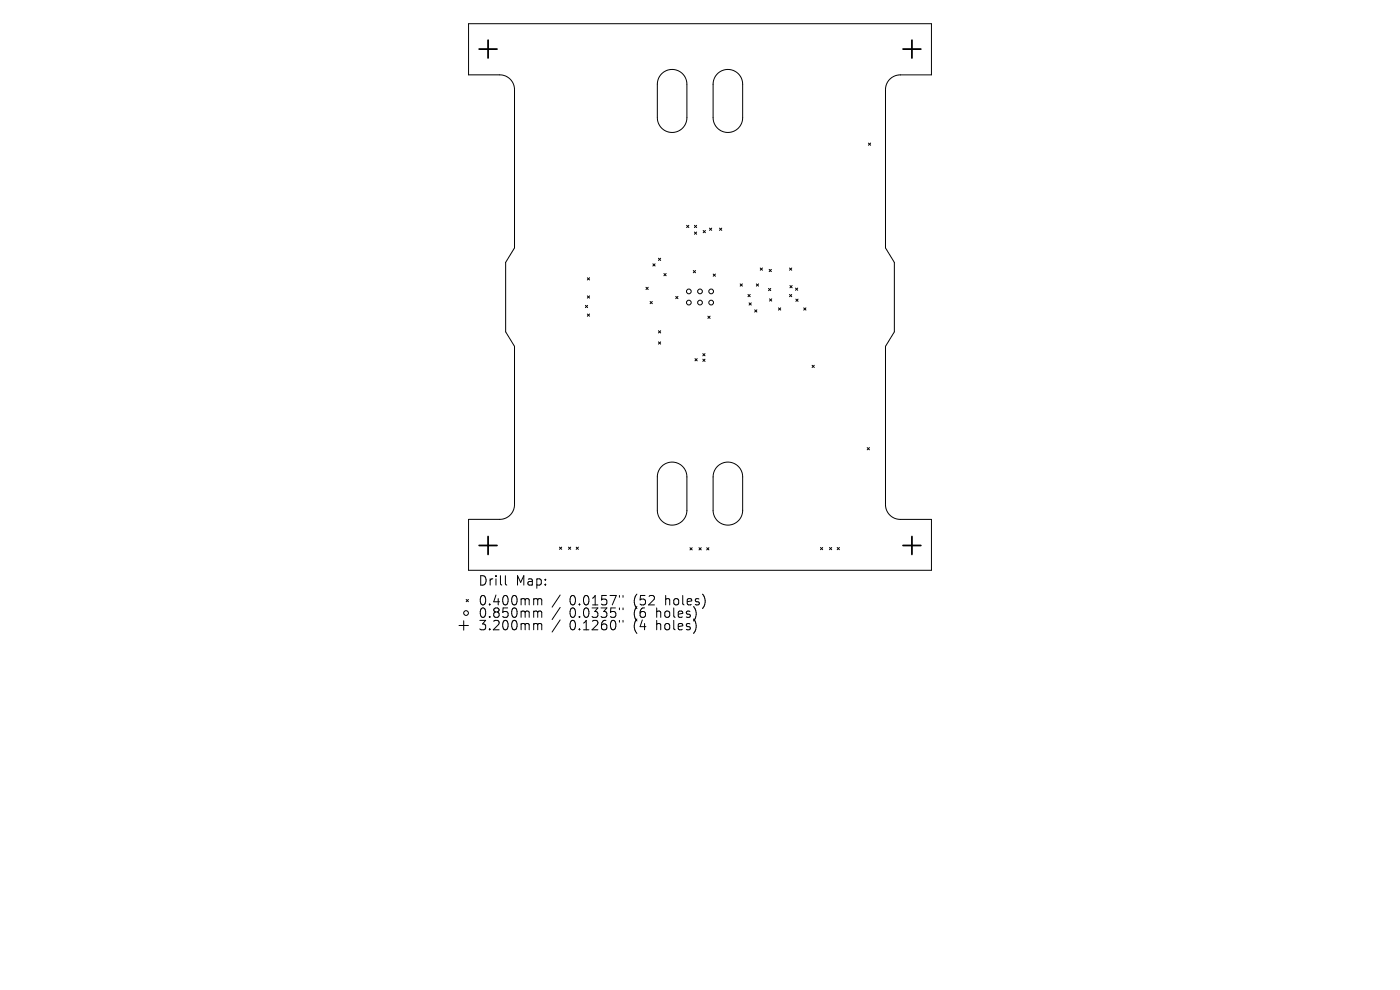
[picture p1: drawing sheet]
<svg xmlns="http://www.w3.org/2000/svg" width="297mm" height="210mm" viewBox="0 0 297 210" stroke-linecap="round" stroke-linejoin="round" font-family="sans-serif">
<defs><g id="words">
<g font-size="2.8">
<text x="101.4" y="124.5">Drill</text>
<text x="109.4" y="124.5">Map:</text>
<text x="101.4" y="128.7">0.400mm</text>
<text x="101.4" y="131.3">0.850mm</text>
<text x="120.8" y="128.7">0.0157&quot;</text>
<text x="120.8" y="131.3">0.0335&quot;</text>
<text x="134.5" y="128.7">(52</text>
<text x="134.5" y="131.3">(6</text>
<text x="139.5" y="131.3">holes)</text>
<text x="141.4" y="128.7">holes)</text>
<text x="101.4" y="134">3.200mm</text>
<text x="120.8" y="134">0.1260&quot;</text>
<text x="134.5" y="134">(4</text>
<text x="139.5" y="134">holes)</text>
</g>
</g></defs>
<g fill="none" stroke="#000" stroke-width=".21">
<path d="M99.4 5h98.2v10.9h-6.6a3.1 3.1 0 0 0-3.1 3.1v33.6l1.8 3.1v14.7l-1.8 3.1v33.5a3.1 3.1 0 0 0 3.1 3.2h6.6v10.8h-98.2v-10.8h6.6a3.1 3.1 0 0 0 3.2-3.2v-33.5l-1.9-3.1v-14.7l1.9-3.1v-33.6a3.1 3.1 0 0 0-3.2-3.1h-6.6zM140.4 15.6a3.1 3.1 0 0 1 3.4-.6 3.1 3.1 0 0 1 1.9 2.9v7.1a3.1 3.1 0 0 1-3.1 3.1 3.1 3.1 0 0 1-3.1-3.1v-7.1a3.1 3.1 0 0 1 .9-2.3zM152.2 15.6a3.1 3.1 0 0 1 3.4-.6 3.1 3.1 0 0 1 2 2.9v7.1a3.1 3.1 0 0 1-3.2 3.1 3.1 3.1 0 0 1-3.1-3.1v-7.1a3.1 3.1 0 0 1 .9-2.3zM184.2 30.3l.5 .5M184.7 30.3l-.5 .5M124.6 58.9l.5 .5M125.1 58.9l-.5 .5M138.5 56l.5 .4M139 56l-.5 .4M139.7 54.8l.5 .5M140.2 54.8l-.5 .5M140.8 58l.5 .5"/>
<path d="M141.3 58l-.5 .5M145.7 47.8l.4 .5M146.1 47.8l-.4 .5M147.1 57.4l.5 .5M147.3 47.8l.5 .5M147.3 49.2l.5 .5M147.6 57.4l-.5 .5M147.8 47.8l-.5 .5M147.8 49.2l-.5 .5M149.2 48.9l.5 .5M149.7 48.9l-.5 .5M150.5 48.4l.5 .5"/>
<path d="M151 48.4l-.5 .5M151.3 58.1l.5 .5M151.8 58.1l-.5 .5M152.6 48.4l.5 .5M153.1 48.4l-.5 .5M161.3 56.8l.5 .5M161.8 56.8l-.5 .5M163.2 57.1l.4 .5M163.6 57.1l-.4 .5M167.5 56.8l.5 .5M168 56.8l-.5 .5M124.2 64.8l.5 .5"/>
<path d="M124.6 62.8l.5 .4M124.6 66.6l.5 .5M124.7 64.8l-.5 .5M125.1 62.8l-.5 .4M125.1 66.6l-.5 .5M137 60.9l.5 .5M137.5 60.9l-.5 .5M137.9 63.9l.5 .5M138.4 63.9l-.5 .5M139.7 70.2l.5 .4M139.7 72.5l.5 .5M140.2 70.2l-.5 .4"/>
<path d="M140.2 72.5l-.5 .5M143.3 62.9l.5 .5M143.8 62.9l-.5 .5M147.4 76.1l.5 .4M147.9 76.1l-.5 .4M149.1 75l.5 .5M149.1 76.2l.5 .5M149.6 75l-.5 .5M149.6 76.2l-.5 .5M150.2 67.1l.4 .4M150.6 67.1l-.4 .4M157 60.2l.5 .5"/>
<path d="M157.5 60.2l-.5 .5M158.7 62.5l.4 .4M158.9 64.2l.5 .5M159.1 62.5l-.4 .4M159.4 64.2l-.5 .5M160.1 65.7l.5 .5M160.5 60.2l.4 .5M160.6 65.7l-.5 .5M160.9 60.2l-.4 .5M163 61.2l.5 .5M163.2 63.4l.5 .5M163.5 61.2l-.5 .5"/>
<path d="M163.7 63.4l-.5 .5M165.2 65.3l.4 .5M165.6 65.3l-.4 .5M167.5 62.5l.5 .4M167.6 60.6l.5 .5M168 62.5l-.5 .4M168.1 60.6l-.5 .5M168.8 61.1l.4 .5M168.8 63.5l.5 .4M169.2 61.1l-.4 .5M169.3 63.5l-.5 .4M170.5 65.3l.5 .5"/>
<path d="M171 65.3l-.5 .5M172.3 77.5l.5 .5M172.8 77.5l-.5 .5M140.4 98.9a3.1 3.1 0 0 1 3.4-.6 3.1 3.1 0 0 1 1.9 2.9v7.1a3.1 3.1 0 0 1-3.1 3.1 3.1 3.1 0 0 1-3.1-3.1v-7.1a3.1 3.1 0 0 1 .9-2.3zM152.2 98.9a3.1 3.1 0 0 1 3.4-.6 3.1 3.1 0 0 1 2 2.9v7.1a3.1 3.1 0 0 1-3.2 3.1 3.1 3.1 0 0 1-3.1-3.1v-7.1a3.1 3.1 0 0 1 .9-2.3zM184 94.9l.4 .5M184.4 94.9l-.4 .5M118.7 116.1l.5 .4M119.2 116.1l-.5 .4M120.6 116.1l.5 .4M121.1 116.1l-.5 .4M122.2 116.1l.5 .4"/>
<path d="M122.7 116.1l-.5 .4M146.4 116.2l.4 .5M146.8 116.2l-.4 .5M148.3 116.2l.5 .5M148.8 116.2l-.5 .5M149.9 116.2l.5 .5M150.4 116.2l-.5 .5M174.1 116.1l.4 .5M174.5 116.1l-.4 .5M176 116.1l.4 .5M176.4 116.1l-.4 .5M177.6 116.1l.5 .5"/>
<path d="M178.1 116.1l-.5 .5M97.4 132.7h2M98.4 131.7v2M98.9 127.2l.5 .4M99.4 127.2l-.5 .4M107.2 122.1v1.7l.3 .3M113.5 127h.3l.3 .3M113.5 129.6h.3l.3 .3M113.5 132.3l.5 .1 .1 .2M114.1 127.3l.3-.3 .4 .1 .1 1.2M114.1 127.3v1M114.1 129.9v1.1"/>
<path d="M114.1 132.6v1M114.1 129.9l.3-.3 .4 .1 .1 1.3M114.1 132.6l.3-.3 .4 .1 .1 1.2M118.8 126.2l-1.7 2.6M118.8 128.9l-1.7 2.5M118.8 131.5l-1.7 2.6M131.4 126.3v.4M131.4 129v.3M131.4 131.6v.4M132.2 126.3v.4M132.2 129v.3M132.2 131.6v.4"/>
<circle cx="146.1" cy="64.2" r=".5"/>
<circle cx="146.1" cy="61.8" r=".5"/>
<circle cx="148.5" cy="61.8" r=".5"/>
<circle cx="148.5" cy="64.2" r=".5"/>
<circle cx="150.9" cy="64.2" r=".5"/>
<circle cx="150.9" cy="61.8" r=".5"/>
<circle cx="98.9" cy="130" r=".5"/>
</g>
<path d="M101.6 10.4h3.8M103.5 8.5v3.8M191.6 10.4h3.8M193.5 8.5v3.8M101.6 115.7h3.8M103.5 113.8v3.8M191.6 115.7h3.8M193.5 113.8v3.8" fill="none" stroke="#000" stroke-width=".38"/>
<use href="#words"/>
</svg>
